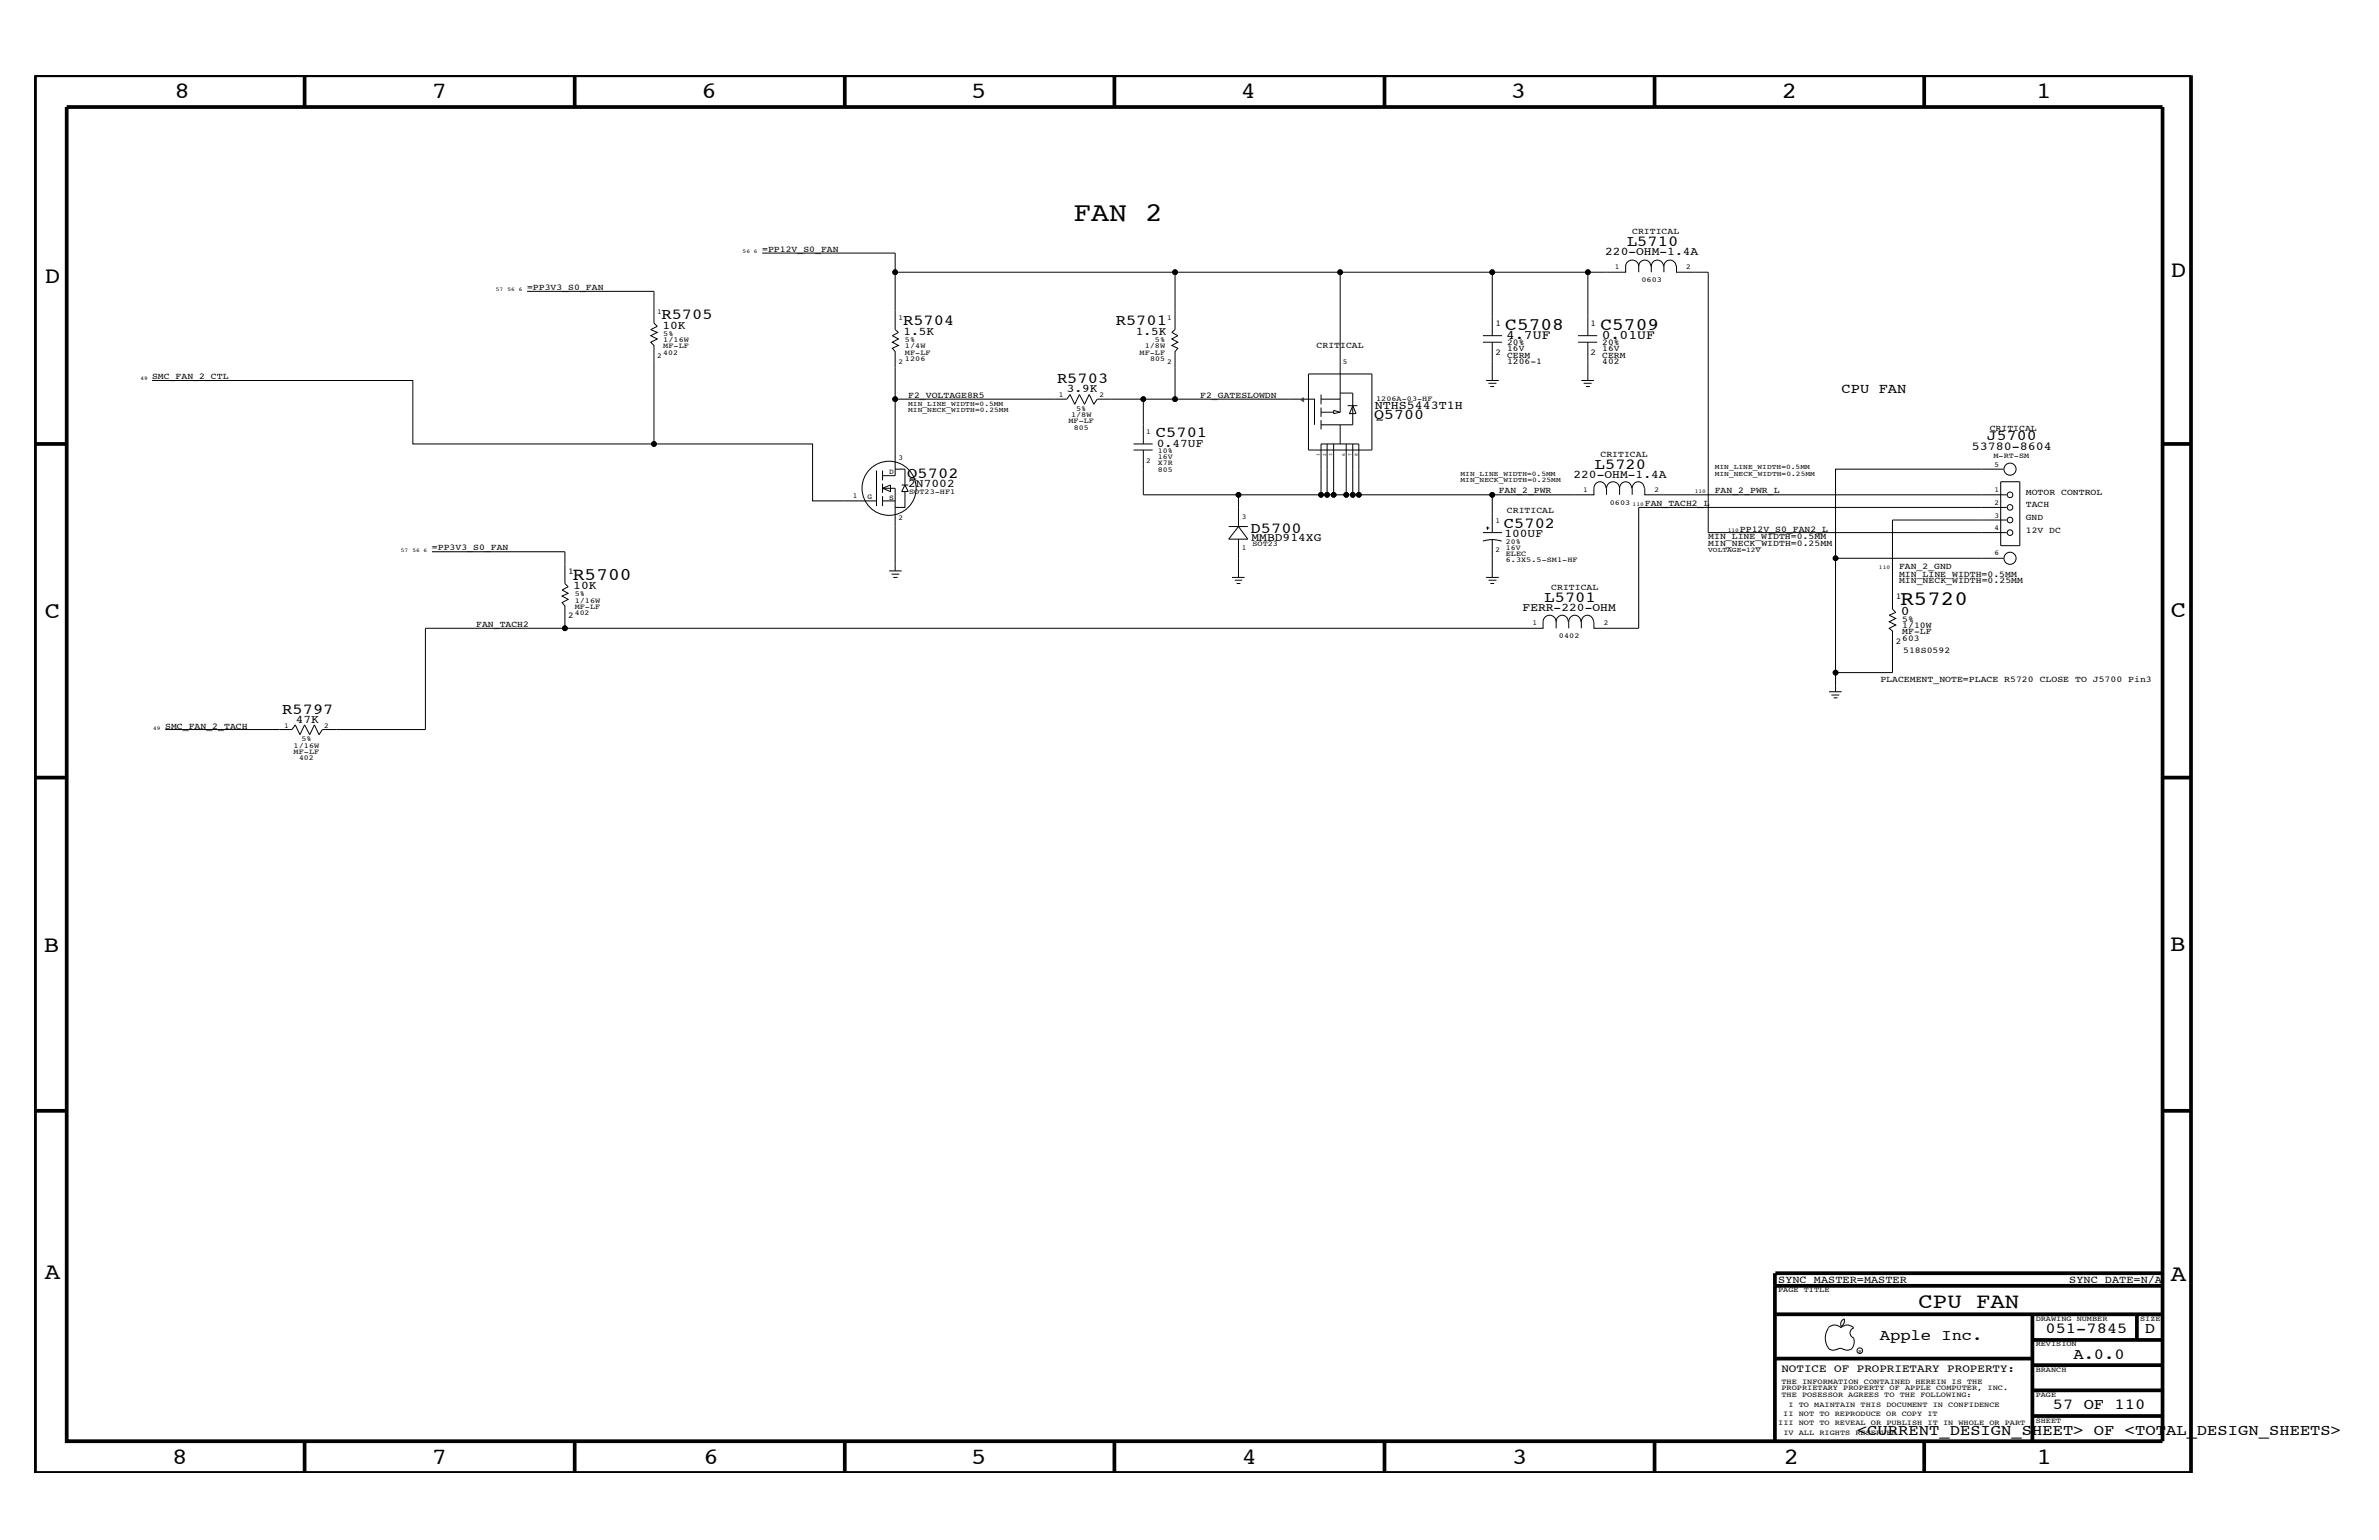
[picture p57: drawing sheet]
<svg xmlns="http://www.w3.org/2000/svg" width="432mm" height="279mm" viewBox="0 0 432 279" stroke-linecap="round" stroke-linejoin="round" font-family="sans-serif">
<defs><g id="words">
<text font-size="4.9" x="194.8" y="40.2">FAN 2</text>
<g font-size="4.2">
<text x="31.7" y="17.8">8</text>
<text x="78.4" y="17.8">7</text>
<text x="127.3" y="17.8">6</text>
<text x="176.3" y="17.8">5</text>
<text x="225.2" y="17.8">4</text>
<text x="274.2" y="17.8">3</text>
<text x="323.4" y="17.8">2</text>
<text x="369.6" y="17.8">1</text>
<text x="8.1" y="51.3">D</text>
<text x="394" y="50.3">D</text>
<text x="8.1" y="112.1">C</text>
<text x="394" y="111.9">C</text>
<text x="8" y="172.7">B</text>
<text x="393.9" y="172.5">B</text>
<text x="8.1" y="232">A</text>
<text x="394" y="232.4">A</text>
<text x="31.2" y="265.6">8</text>
<text x="78.4" y="265.6">7</text>
<text x="127.7" y="265.6">6</text>
<text x="176.3" y="265.6">5</text>
<text x="225.4" y="265.6">4</text>
<text x="274.5" y="265.6">3</text>
<text x="323.8" y="265.6">2</text>
<text x="369.7" y="265.6">1</text>
</g>
<text font-size="3.9" x="348.2" y="237.3">CPU FAN</text>
<text font-size="3.7" x="344.9" y="109.8">R5720</text>
<g font-size="3.2">
<text x="273.2" y="59.8">C5708</text>
<text x="290.5" y="59.8">C5709</text>
<text x="104" y="105.2">R5700</text>
</g>
<g font-size="2.8">
<text x="295.3" y="44.6">L5710</text>
<text x="120.1" y="57.9">R5705</text>
<text x="163.9" y="59">R5704</text>
<text x="202.5" y="59">R5701</text>
<text x="191.9" y="69.5">R5703</text>
<text x="209.8" y="79.4">C5701</text>
<text x="164.7" y="86.7">Q5702</text>
<text x="289.5" y="85">L5720</text>
<text x="273" y="95.9">C5702</text>
<text x="227" y="96.6">D5700</text>
<text x="280.3" y="109.2">L5701</text>
<text x="51.2" y="129.5">R5797</text>
<text x="341.2" y="243.1">Apple Inc.</text>
<text x="371.3" y="241.9">051-7845</text>
<text x="389.3" y="241.9">D</text>
<text x="376.3" y="246.5">A.0.0</text>
<text x="372.6" y="255.7">57 OF 110</text>
<text x="337.1" y="260.4">&lt;CURRENT_DESIGN_SHEET&gt; OF &lt;TOTAL_DESIGN_SHEETS&gt;</text>
</g>
<g font-size="2.7">
<text x="249.4" y="76.1">Q5700</text>
<text x="360.6" y="79.9">J5700</text>
</g>
<text font-size="2.5" x="334.3" y="71.3">CPU FAN</text>
<g font-size="2.4">
<text x="273.4" y="61.5">4.7UF</text>
<text x="290.7" y="61.5">0.01UF</text>
<text x="345" y="111.5">0</text>
</g>
<g font-size="2.2">
<text x="249.5" y="74.2">NTHS5443T1H</text>
<text x="357.9" y="81.6">53780-8604</text>
</g>
<g font-size="2.1">
<text x="291.3" y="46.3">220-OHM-1.4A</text>
<text x="120.2" y="59.6">10K</text>
<text x="164" y="60.8">1.5K</text>
<text x="206.2" y="60.8">1.5K</text>
<text x="193.6" y="71.1">3.9K</text>
<text x="210" y="81.1">0.47UF</text>
<text x="164.8" y="88.3">2N7002</text>
<text x="285.6" y="86.6">220-OHM-1.4A</text>
<text x="227.2" y="98.1">MMBD914XG</text>
<text x="273" y="97.5">100UF</text>
<text x="104.1" y="106.9">10K</text>
<text x="276.4" y="110.9">FERR-220-OHM</text>
<text x="53.7" y="131.1">47K</text>
</g>
<text font-size="2" x="323.3" y="248.9">NOTICE OF PROPRIETARY PROPERTY:</text>
<g font-size="1.9">
<text x="322.7" y="232.7">SYNC_MASTER=MASTER</text>
<text x="375.6" y="232.7">SYNC_DATE=N/A</text>
</g>
<g font-size="1.6">
<text x="138.3" y="45.7">=PP12V_S0_FAN</text>
<text x="296.2" y="42.4">CRITICAL</text>
<text x="95.7" y="52.6">=PP3V3_S0_FAN</text>
<text x="271.4" y="59.2">1</text>
<text x="288.7" y="59.2">1</text>
<text x="239" y="63.2">CRITICAL</text>
<text x="271.4" y="64.4">2</text>
<text x="273.6" y="66">1206-1</text>
<text x="273.6" y="64.9">CERM</text>
<text x="273.6" y="63.7">16V</text>
<text x="273.6" y="62.7">20%</text>
<text x="288.7" y="64.4">2</text>
<text x="290.8" y="66">402</text>
<text x="290.8" y="64.9">CERM</text>
<text x="290.8" y="63.7">16V</text>
<text x="290.8" y="62.7">20%</text>
<text x="27.6" y="68.8">SMC_FAN_2_CTL</text>
<text x="164.8" y="72.2">F2_VOLTAGE8R5</text>
<text x="217.8" y="72.2">F2_GATESLOWDN</text>
<text x="290.5" y="82.8">CRITICAL</text>
<text x="361.1" y="78.2">CRITICAL</text>
<text x="272" y="89.5">FAN_2_PWR</text>
<text x="311.2" y="89.5">FAN_2_PWR_L</text>
<text x="367.7" y="89.8">MOTOR CONTROL</text>
<text x="273.5" y="93.2">CRITICAL</text>
<text x="298.5" y="91.8">FAN_TACH2_L</text>
<text x="367.7" y="94.3">GND</text>
<text x="367.7" y="92.1">TACH</text>
<text x="78.4" y="99.9">=PP3V3_S0_FAN</text>
<text x="310" y="97.8">MIN_LINE_WIDTH=0.5MM</text>
<text x="310" y="99">MIN_NECK_WIDTH=0.25MM</text>
<text x="315.8" y="96.5">PP12V_S0_FAN2_L</text>
<text x="367.7" y="96.6">12V DC</text>
<text x="103.1" y="104.2">1</text>
<text x="281.6" y="107">CRITICAL</text>
<text x="344.7" y="103.3">FAN_2_GND</text>
<text x="344.7" y="105.9">MIN_NECK_WIDTH=0.25MM</text>
<text x="344.7" y="104.8">MIN_LINE_WIDTH=0.5MM</text>
<text x="86.4" y="113.7">FAN_TACH2</text>
<text x="103.1" y="112.2">2</text>
<text x="344.1" y="108.7">1</text>
<text x="345.3" y="114">1/10W</text>
<text x="345.3" y="112.8">5%</text>
<text x="344.1" y="116.9">2</text>
<text x="345.3" y="116.3">603</text>
<text x="345.3" y="115.1">MF-LF</text>
<text x="345.4" y="118.4">518S0592</text>
<text x="341.3" y="123.8">PLACEMENT_NOTE=PLACE R5720 CLOSE TO J5700 Pin3</text>
<text x="30" y="132.2">SMC_FAN_2_TACH</text>
</g>
<g font-size="1.4">
<text x="293.1" y="48.8">1</text>
<text x="297.9" y="51.3">0603</text>
<text x="306.1" y="48.8">2</text>
<text x="119.3" y="56.9">1</text>
<text x="163.1" y="58">1</text>
<text x="211.8" y="58">1</text>
<text x="119.3" y="65">2</text>
<text x="120.4" y="63.2">MF-LF</text>
<text x="120.4" y="64.4">402</text>
<text x="120.4" y="60.9">5%</text>
<text x="120.4" y="62.1">1/16W</text>
<text x="164.3" y="62.1">5%</text>
<text x="164.3" y="63.2">1/4W</text>
<text x="164.3" y="65.6">1206</text>
<text x="164.3" y="64.4">MF-LF</text>
<text x="206.8" y="64.4">MF-LF</text>
<text x="207.8" y="63.2">1/8W</text>
<text x="208.8" y="65.6">805</text>
<text x="209.6" y="62.1">5%</text>
<text x="163.1" y="66.1">2</text>
<text x="211.8" y="66.1">2</text>
<text x="243.8" y="66.1">5</text>
<text x="192.2" y="72.1">1</text>
<text x="193.9" y="76.8">MF-LF</text>
<text x="194.4" y="75.7">1/8W</text>
<text x="195.3" y="74.5">5%</text>
<text x="199.6" y="72.1">2</text>
<text x="236.1" y="73">4</text>
<text x="249.8" y="72.8">1206A-03-HF</text>
<text x="163.1" y="83.4">3</text>
<text x="194.9" y="78">805</text>
<text x="208" y="78.8">1</text>
<text x="210.1" y="82.2">10%</text>
<text x="210.1" y="83.3">16V</text>
<text x="361.8" y="83.1">M-RT-SM</text>
<text x="161.4" y="86">D</text>
<text x="165" y="89.6">SOT23-HF1</text>
<text x="208" y="84">2</text>
<text x="210.1" y="84.4">X7R</text>
<text x="210.1" y="85.6">805</text>
<text x="287.4" y="89.2">1</text>
<text x="300.3" y="89.2">2</text>
<text x="362" y="89.3">1</text>
<text x="362" y="84.7">5</text>
<text x="154.8" y="90.3">1</text>
<text x="157.5" y="90.5">G</text>
<text x="161.4" y="90.7">S</text>
<text x="163.1" y="94.3">2</text>
<text x="225.4" y="94.1">3</text>
<text x="271.4" y="94.9">1</text>
<text x="292.2" y="91.6">0603</text>
<text x="362" y="93.9">3</text>
<text x="362" y="91.6">2</text>
<text x="225.4" y="99.9">1</text>
<text x="227.3" y="99.1">SOT23</text>
<text x="271.4" y="100.1">2</text>
<text x="273.3" y="98.7">20%</text>
<text x="273.3" y="99.9">16V</text>
<text x="273.3" y="101">ELEC</text>
<text x="362" y="96.2">4</text>
<text x="362" y="100.8">6</text>
<text x="273.3" y="102.1">6.3X5.5-SM1-HF</text>
<text x="104.3" y="111.6">402</text>
<text x="104.3" y="108.1">5%</text>
<text x="104.3" y="109.3">1/16W</text>
<text x="104.3" y="110.5">MF-LF</text>
<text x="278.1" y="113.4">1</text>
<text x="291.1" y="113.4">2</text>
<text x="283" y="115.8">0402</text>
<text x="51.6" y="132">1</text>
<text x="53.3" y="135.7">1/16W</text>
<text x="53.3" y="136.8">MF-LF</text>
<text x="54.3" y="138">402</text>
<text x="54.7" y="134.5">5%</text>
<text x="58.8" y="132">2</text>
<text x="322.7" y="234.4">PAGE TITLE</text>
<text x="369.5" y="239.6">DRAWING NUMBER</text>
<text x="388.5" y="239.6">SIZE</text>
<text x="369.5" y="244.2">REVISION</text>
<text x="323.3" y="251.1">THE INFORMATION CONTAINED HEREIN IS THE</text>
<text x="369.5" y="248.9">BRANCH</text>
<text x="323.3" y="253.4">THE POSESSOR AGREES TO THE FOLLOWING:</text>
<text x="323.3" y="252.3">PROPRIETARY PROPERTY OF APPLE COMPUTER, INC.</text>
<text x="323.7" y="256.9">II NOT TO REPRODUCE OR COPY IT</text>
<text x="324.6" y="255.2">I TO MAINTAIN THIS DOCUMENT IN CONFIDENCE</text>
<text x="369.5" y="253.4">PAGE</text>
<text x="322.7" y="258.6">III NOT TO REVEAL OR PUBLISH IT IN WHOLE OR PART</text>
<text x="323.7" y="260.4">IV ALL RIGHTS RESERVED</text>
<text x="369.5" y="258.1">SHEET</text>
</g>
<g font-size="1.3">
<text x="164.8" y="74.8">MIN_NECK_WIDTH=0.25MM</text>
<text x="164.8" y="73.6">MIN_LINE_WIDTH=0.5MM</text>
<text x="265.1" y="87.4">MIN_NECK_WIDTH=0.25MM</text>
<text x="265.1" y="86.3">MIN_LINE_WIDTH=0.5MM</text>
<text x="311.2" y="86.3">MIN_NECK_WIDTH=0.25MM</text>
<text x="311.2" y="85.1">MIN_LINE_WIDTH=0.5MM</text>
<text x="310" y="100.1">VOLTAGE=12V</text>
</g>
<g font-size="1">
<text x="134.8" y="45.9">56 6</text>
<text x="90" y="52.9">57</text>
<text x="92.1" y="52.9">56 6</text>
<text x="25.5" y="69">49</text>
<text x="307.6" y="89.5">110</text>
<text x="296.3" y="91.8">110</text>
<text x="72.7" y="100.1">57</text>
<text x="74.8" y="100.1">56 6</text>
<text x="313.6" y="96.5">110</text>
<text x="341" y="103.3">110</text>
<text x="27.8" y="132.4">49</text>
</g>
<text font-size=".9" x="337.3" y="245.4">R</text>
<g font-size=".8">
<text x="239.5" y="82.7" transform="rotate(-90 239.5 82.7)">1</text>
<text x="240.7" y="82.7" transform="rotate(-90 240.7 82.7)">2</text>
<text x="241.8" y="82.7" transform="rotate(-90 241.8 82.7)">3</text>
<text x="244.2" y="82.7" transform="rotate(-90 244.2 82.7)">6</text>
<text x="245.3" y="82.7" transform="rotate(-90 245.3 82.7)">7</text>
<text x="246.5" y="82.7" transform="rotate(-90 246.5 82.7)">8</text>
</g>
</g></defs>
<g fill="none" stroke="#000" stroke-width=".18">
<path d="M95.7 52.9h23v5.7l.6 .6-1.2 .6 1.2 .5-1.2 .6 1.2 .6-1.2 .6 .6 .6v17.8h28.8v10.4h11.6M138.3 45.9h24.2v13.9l.6 .5-1.1 .6 1.1 .6-1.1 .6 1.1 .6-1.1 .5 .5 .6v8.6h31.1l.6-.8 .9 1.7 .8-1.7 1 1.7 .8-1.7 .8 1.7 .6-.9h8.4M162.5 49.4h50.8v10.4l-.6 .5 1.1 .6-1.1 .6 1.1 .6-1.1 .6 1.1 .5-.5 .6v8.6h25.3v4.7M213.3 49.4h29.9v25.4M243.2 49.4h27.6M288.2 49.4v11.5M295.1 48.2v1.2h-24.3v11.5M295.1 48.3a1.19 1.19 0 0 1 1.1-1.1 1.19 1.19 0 0 1 1.2 1.1 1.1 1.1 0 0 1 1.1-1.1 1.1 1.1 0 0 1 1.1 1.1M297.4 48.2v1.2M299.7 48.3a1.1 1.1 0 0 1 1.1-1.1 1.1 1.1 0 0 1 1.1 1.1M299.7 48.2v1.2M302 48.3a1.1 1.1 0 0 1 1.1-1.1 1.1 1.1 0 0 1 1.1 1.1"/>
<path d="M302 48.2v1.2M304.3 48.2v1.2h5.7v47.2h54.2M27.6 69h47.3v11.5h43.8M162.5 72.4v13.9h-2.3M213.3 72.4h-5.8v8.1M237.5 67.8h11.5v13.8h-11.5zM239.8 74.8h2.3M239.8 71.6v1.7M239.8 73.9v1.7M239.8 76.2v1.7M239.8 72.4h3.4M242.1 74.5l1.1 .3-1.1 .2z"/>
<path d="M243.2 71.3h2.3v5.8h-5.7M243.2 77.1v3.4M244.6 73.6h1.8M245.5 73.6l.6 1.4h-1.2zM269.2 62.1h3.4M269.2 60.9h3.4M269.7 69h2.3M270.2 69.5h1.4M270.5 70.1h.7M270.8 62.1v6.9M286.4 62.1h3.5M286.4 60.9h3.5"/>
<path d="M287 69h2.3M287.4 69.5h1.5M287.9 70.1h.6M288.2 62.1v6.9M159.1 85.4v6.4M160.2 88.6l1.4-.6v1.2zM160.2 90.9h2.3M160.2 85.4v1.8M160.2 87.7v1.7M160.2 90v1.8M160.2 88.6h2.3v15M162.5 85.1h1.8v2.9l.5 1.2h-1.1l.6-1.2"/>
<path d="M163.7 88h1.1M164.3 89.2v2.9h-1.8M205.7 80.5h3.5M205.7 81.6h3.5M207.5 81.6v8.2h17.3M223 95.5h3.5M224.8 97.8v7M239.8 89.8h-15v5.7l1.7 2.3h-3.5l1.8-2.3M240.9 89.8h-1.1v-9.3h6.8v9.3h24.2M240.9 89.8h1.2M240.9 80.5v9.3M242.1 80.5v9.3h2.2"/>
<path d="M244.3 89.8h1.2M244.3 80.5v9.3M245.5 80.5v9.3h1.1M269.1 98.2a5.5 5.5 0 0 1 3.4 0M269.2 96.6h3.4M269.7 95.8h.6M270 95.5v.6M270.8 97.8v7M291.5 88.6a1.1 1.1 0 0 0-1.1-1.2 1.1 1.1 0 0 0-1.1 1.2v1.2h-18.5v6.8M294 88.6a1.19 1.19 0 0 0-1.2-1.2 1.19 1.19 0 0 0-1.2 1.2v1.2M294 88.6a1.1 1.1 0 0 1 1.1-1.2 1.1 1.1 0 0 1 1.1 1.2M294 88.6v1.2"/>
<path d="M298.5 88.6a1.1 1.1 0 0 0-1.2-1.2 1.1 1.1 0 0 0-1.1 1.2v1.2M298.5 88.6v1.2h65.7M363.1 87.4h3.5v11.6h-3.5zM363.6 85.1h-30.4v16.2h30.4M364.2 92.1h-66.8v21.9h-8.1v-1.2M364.2 94.3h-20.7v16.2l.6 .6-1.2 .5 1.2 .6-1.2 .6 1.2 .6-1.2 .6 .6 .5v7.5h-10.3v-20.7M78.4 100.1h24.1v5.8l.6 .6-1.1 .5 1.1 .6-1.1 .5 1.1 .6-1.1 .6 .5 .6v4.1M161.4 103.6h2.3M161.8 104.2h1.4M162.1 104.8h.8M223.6 104.8h2.3M224.1 105.3h1.4"/>
<path d="M224.5 105.9h.6M269.7 104.8h2.3M270.2 105.3h1.4M270.5 105.9h.7M282.4 112.8a1.19 1.19 0 0 0-1.1-1.2 1.19 1.19 0 0 0-1.2 1.2v1.2h-202.9v18.4h-18.7l-.6 .9-.8-1.8-.9 1.8-.9-1.8-.9 1.8-.8-1.8-.6 .9h-23M282.4 112.8a1.1 1.1 0 0 1 1.1-1.2 1.1 1.1 0 0 1 1.1 1.2M282.4 112.8v1.2M286.9 112.8a1.1 1.1 0 0 0-1.1-1.2 1.1 1.1 0 0 0-1.1 1.2v1.2M289.2 112.8a1.1 1.1 0 0 0-1.1-1.2 1.1 1.1 0 0 0-1.1 1.2v1.2M332 125.5h2.3M332.4 126.1h1.4M332.8 126.6h.7"/>
<path d="M333.2 122v3.5M334.7 239.3l.1 .3a1.19 1.19 0 0 1-.6 1.1M334.8 239.3a1.02 1.02 0 0 0-.6 1.3M331.8 240.9a1.61 1.61 0 0 1 2.4 0M331.9 241a3.1 3.1 0 0 0 .2 3.9M332.1 244.8l.6 .2 .7-.2M333.4 244.9l.6-.3 .7 .3M334.1 240.9a1.61 1.61 0 0 1 2.3 0M334.6 244.8l.7 .2 .6-.2M336.4 242.8l.2 .6a1.95 1.95 0 0 1-.6 1.4M336.5 240.9a.93 .93 0 0 0-.7 .9 .93 .93 0 0 0 .7 .9"/>
<circle cx="162.5" cy="49.4" r=".42"/>
<circle cx="213.3" cy="49.4" r=".42"/>
<circle cx="243.2" cy="49.4" r=".42"/>
<circle cx="270.8" cy="49.4" r=".42"/>
<circle cx="288.2" cy="49.4" r=".42"/>
<circle cx="162.5" cy="72.4" r=".42"/>
<circle cx="207.5" cy="72.4" r=".42"/>
<circle cx="213.3" cy="72.4" r=".42"/>
<circle cx="118.7" cy="80.5" r=".42"/>
<circle cx="161.4" cy="88.6" r="4.9"/>
<circle cx="224.8" cy="89.8" r=".42"/>
<circle cx="239.8" cy="89.8" r=".42"/>
<circle cx="240.9" cy="89.8" r=".42"/>
<circle cx="242.1" cy="89.8" r=".42"/>
<circle cx="244.3" cy="89.8" r=".42"/>
<circle cx="245.5" cy="89.8" r=".42"/>
<circle cx="246.6" cy="89.8" r=".42"/>
<circle cx="270.8" cy="89.8" r=".42"/>
<circle cx="364.8" cy="89.8" r=".51"/>
<circle cx="364.8" cy="96.6" r=".51"/>
<circle cx="364.8" cy="92.1" r=".51"/>
<circle cx="364.8" cy="94.3" r=".51"/>
<circle cx="364.8" cy="85.1" r="1.1"/>
<circle cx="102.5" cy="114" r=".42"/>
<circle cx="333.2" cy="101.3" r=".42"/>
<circle cx="364.8" cy="101.3" r="1.1"/>
<circle cx="333.2" cy="122" r=".42"/>
<circle cx="337.6" cy="245.1" r=".51"/>
</g>
<g fill="none" stroke="#000" stroke-width=".68" stroke-linecap="butt">
<path d="M6.4 13.7h391.3v253.5h-391.3zM12.1 19.4h380.4v242.1h-380.4zM55.3 13.7v5.7M104.3 13.7v5.7M153.3 13.7v5.7M202.3 13.7v5.7M251.3 13.7v5.7M300.3 13.7v5.7M349.3 13.7v5.7M6.4 80.5h5.7M392.5 80.5h5.2M6.4 141.1h5.7"/>
<path d="M392.5 141.1h5.2M6.4 201.5h5.7M392.5 201.5h5.2M322.2 231v30.5M322.2 233.3h70.3M322.2 238.4h70.3M322.2 231h70.3M368.9 238.4v23.1M387.9 238.4v4.7M322.2 246.5h46.7M368.9 256.9h23.6M368.9 252.3h23.6"/>
<path d="M368.9 247.7h23.6M368.9 243.1h23.6M55.3 261.5v5.7M104.3 261.5v5.7M153.3 261.5v5.7M202.3 261.7v5.5M251.3 261.5v5.7M300.3 261.5v5.7M349.3 261.5v5.7"/>
</g>
<g fill="#000">
<circle cx="162.5" cy="49.4" r=".42"/>
<circle cx="213.3" cy="49.4" r=".42"/>
<circle cx="243.2" cy="49.4" r=".42"/>
<circle cx="270.8" cy="49.4" r=".42"/>
<circle cx="288.2" cy="49.4" r=".42"/>
<circle cx="162.5" cy="72.4" r=".42"/>
<circle cx="207.5" cy="72.4" r=".42"/>
<circle cx="213.3" cy="72.4" r=".42"/>
<circle cx="118.7" cy="80.5" r=".42"/>
<circle cx="224.8" cy="89.8" r=".42"/>
<circle cx="239.8" cy="89.8" r=".42"/>
<circle cx="240.9" cy="89.8" r=".42"/>
<circle cx="242.1" cy="89.8" r=".42"/>
<circle cx="244.3" cy="89.8" r=".42"/>
<circle cx="245.5" cy="89.8" r=".42"/>
<circle cx="246.6" cy="89.8" r=".42"/>
<circle cx="270.8" cy="89.8" r=".42"/>
<circle cx="102.5" cy="114" r=".42"/>
<circle cx="333.2" cy="101.3" r=".42"/>
<circle cx="333.2" cy="122" r=".42"/>
</g>
<use href="#words"/>
</svg>
